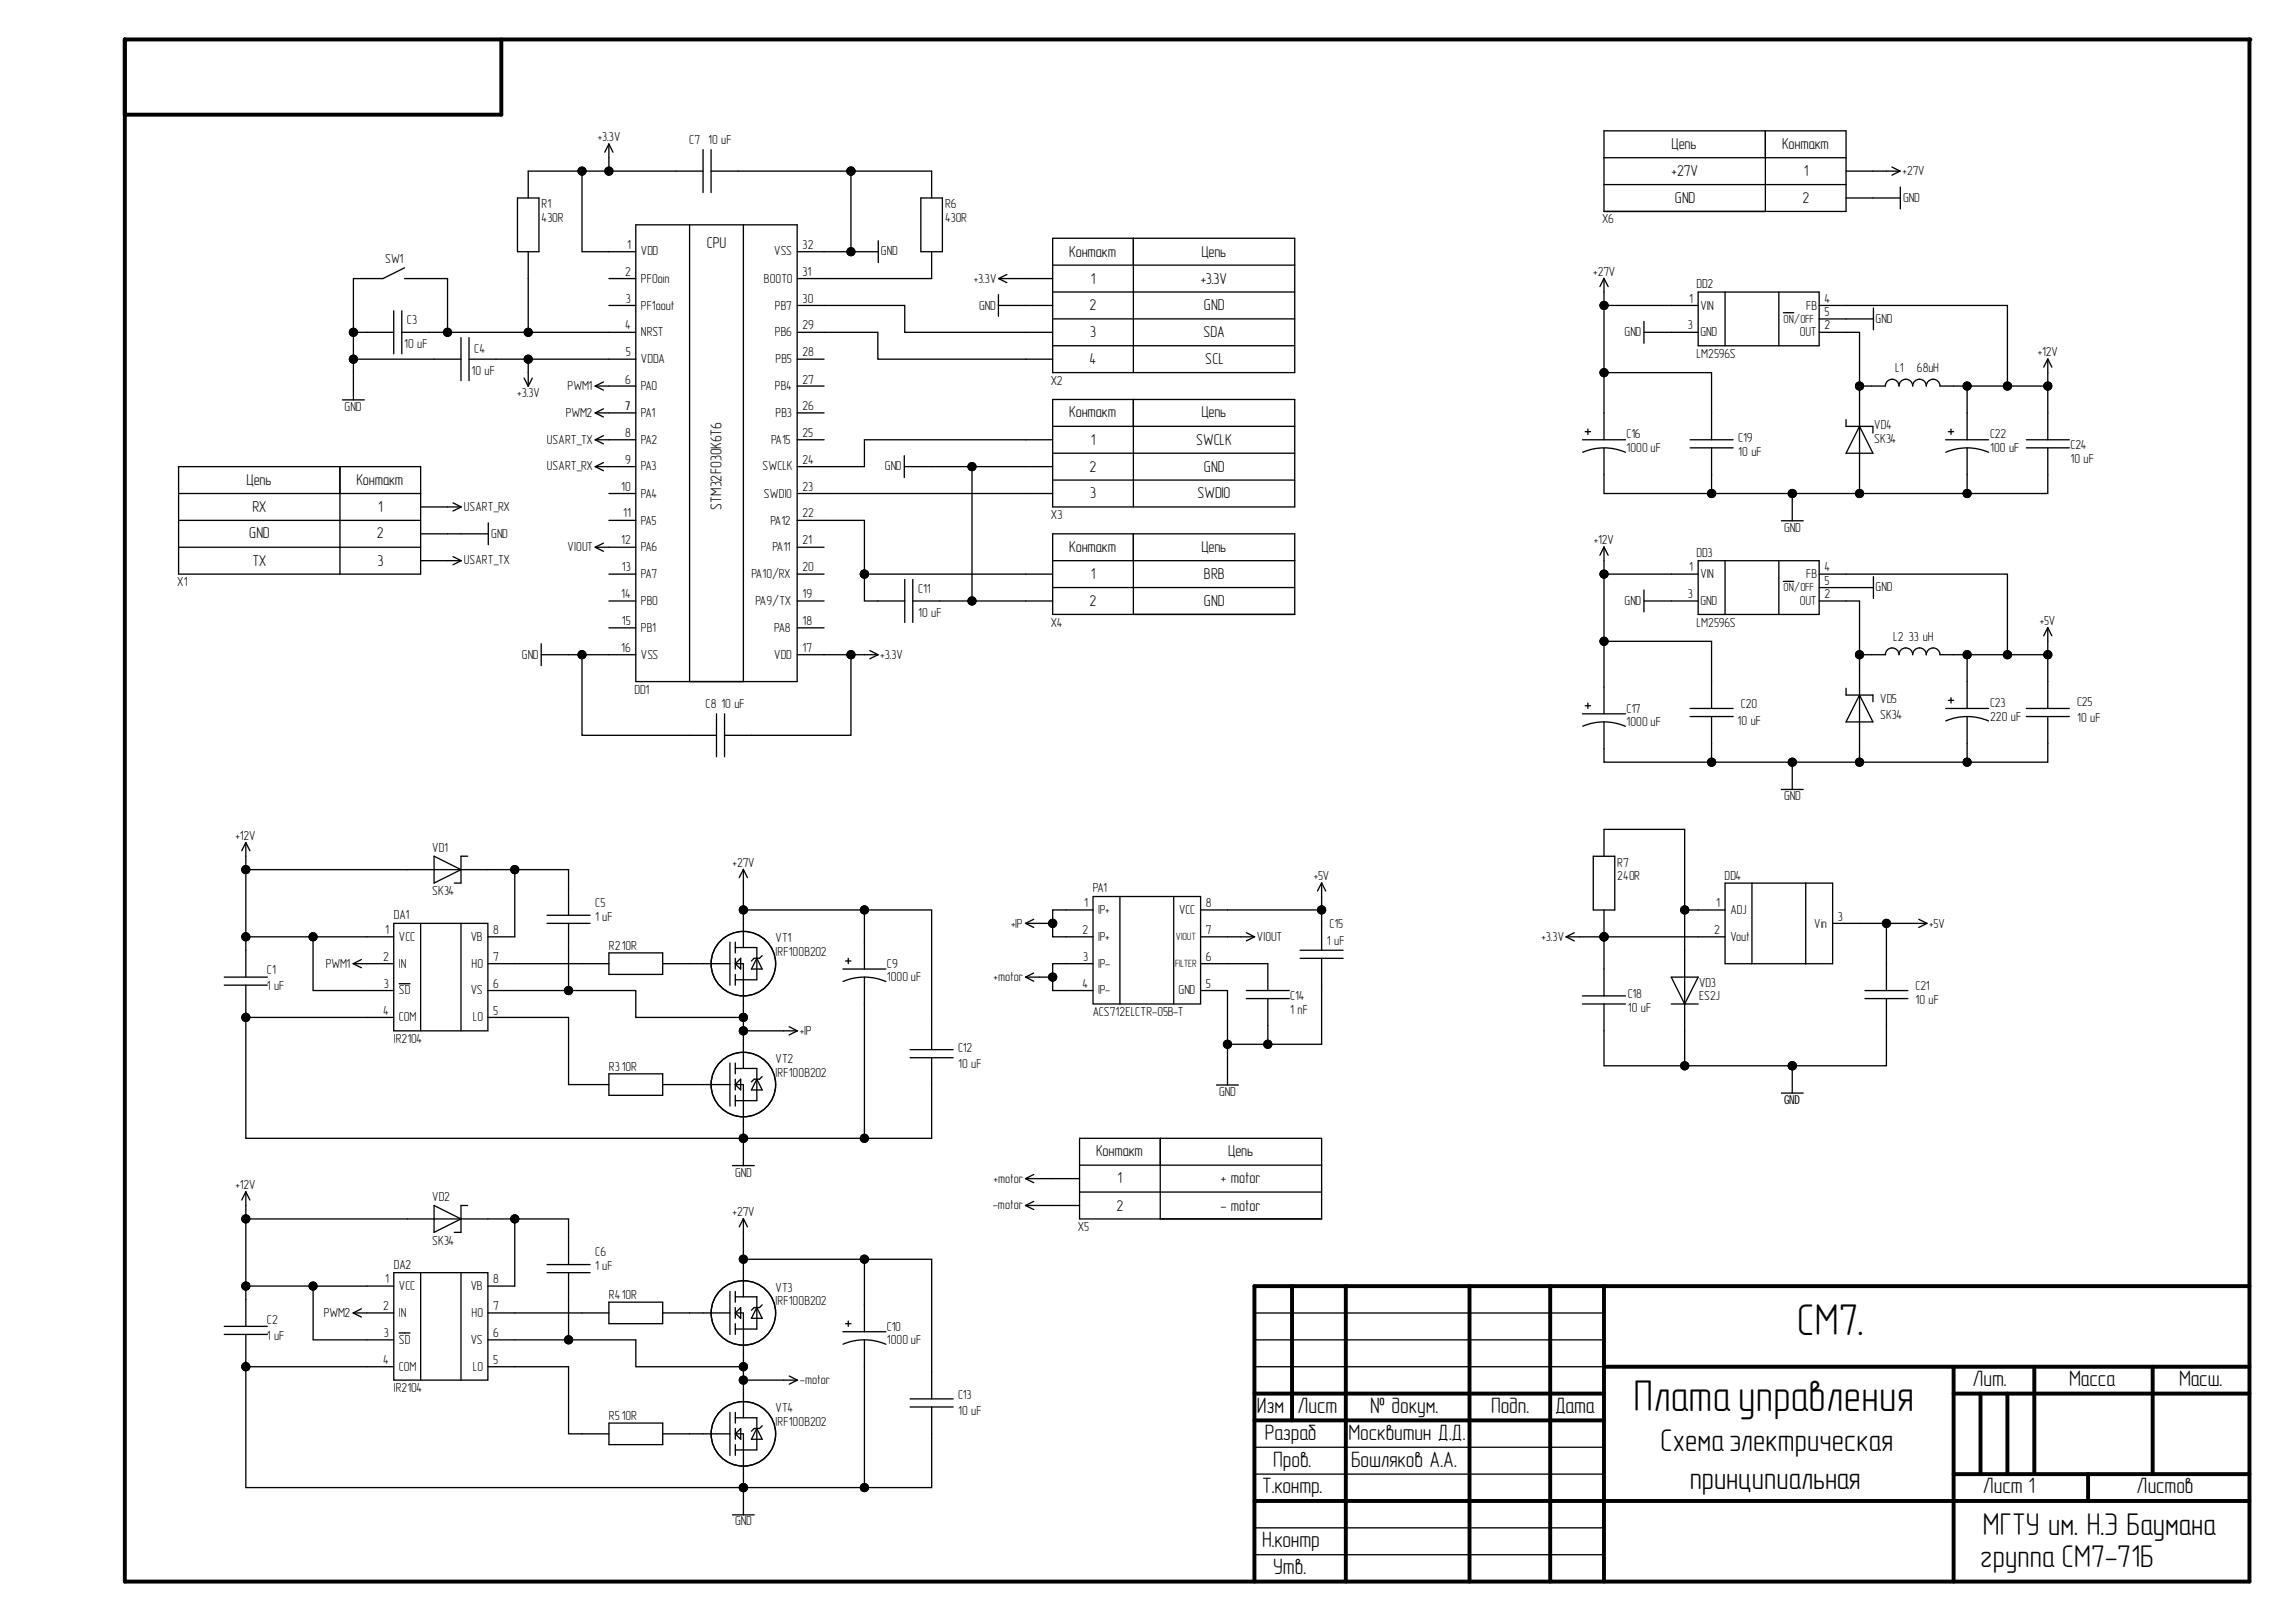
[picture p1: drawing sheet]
<svg xmlns="http://www.w3.org/2000/svg" width="297mm" height="210mm" viewBox="0 0 297 210" stroke-linecap="round" stroke-linejoin="round" font-family="sans-serif">
<defs><g id="words">
<g font-size="5.7">
<text x="232.5" y="172.8">СМ7.</text>
<text x="211.4" y="182.5">Плата управления</text>
</g>
<g font-size="4.1">
<text x="214.8" y="187.8">Схемаэлектрическая</text>
<text x="218.6" y="192.7">принципиальная</text>
<text x="256.2" y="202.7">группа СМ7-71Б</text>
<text x="256.5" y="198.6">МГТУ им. Н.Э Баумана</text>
</g>
<g font-size="2.9">
<text x="255.2" y="179.4">Лит.</text>
<text x="267.7" y="179.4">Масса</text>
<text x="281.9" y="179.4">Масш.</text>
<text x="162.6" y="182.9">Изм</text>
<text x="167.9" y="182.9">Лист</text>
<text x="177.3" y="182.9">№ докум.</text>
<text x="192.9" y="182.9">Подп.</text>
<text x="201.2" y="182.9">Дата</text>
<text x="163.6" y="186.3">Разраб</text>
<text x="164.7" y="189.8">Пров.</text>
<text x="174.5" y="186.3">Москвитин Д.Д.</text>
<text x="174.8" y="189.8">Бошляков А.А.</text>
<text x="163.3" y="193.3">Т.контр.</text>
<text x="256.5" y="193.3">Лист 1</text>
<text x="276.4" y="193.3">Листов</text>
<text x="163.3" y="200.2">Н.контр</text>
<text x="164.7" y="203.7">Утв.</text>
</g>
<g font-size="2">
<text x="216.3" y="19.3">Цепь</text>
<text x="216.3" y="22.7">+27V</text>
<text x="230.6" y="19.3">Контакт</text>
<text x="233.3" y="22.7">1</text>
<text x="216.7" y="26.2">GND</text>
<text x="233.2" y="26.2">2</text>
<text x="91.5" y="32.1">CPU</text>
<text x="138.3" y="33.2">Контакт</text>
<text x="155.4" y="33.2">Цепь</text>
<text x="141" y="40.2">2</text>
<text x="141.1" y="36.7">1</text>
<text x="155.3" y="36.7">+3.3V</text>
<text x="155.8" y="40.2">GND</text>
<text x="141" y="47.1">4</text>
<text x="141" y="43.6">3</text>
<text x="155.7" y="43.6">SDA</text>
<text x="155.9" y="47.1">SCL</text>
<text x="138.3" y="54">Контакт</text>
<text x="141.1" y="57.6">1</text>
<text x="154.7" y="57.6">SWCLK</text>
<text x="155.4" y="54">Цепь</text>
<text x="31.9" y="62.7">Цепь</text>
<text x="46.1" y="62.7">Контакт</text>
<text x="141" y="61">2</text>
<text x="141" y="64.5">3</text>
<text x="154.9" y="64.5">SWDIO</text>
<text x="155.8" y="61">GND</text>
<text x="32.2" y="69.7">GND</text>
<text x="32.7" y="66.2">RX</text>
<text x="48.7" y="69.7">2</text>
<text x="48.9" y="66.2">1</text>
<text x="93.3" y="66" transform="rotate(-90 93.3 66)">STM32F030K6T6</text>
<text x="138.3" y="71.4">Контакт</text>
<text x="155.4" y="71.4">Цепь</text>
<text x="32.7" y="73.2">TX</text>
<text x="48.8" y="73.2">3</text>
<text x="141.1" y="74.9">1</text>
<text x="155.8" y="74.9">BRB</text>
<text x="141" y="78.4">2</text>
<text x="155.8" y="78.4">GND</text>
<text x="141.8" y="149.6">Контакт</text>
<text x="158.9" y="149.6">Цепь</text>
<text x="144.6" y="153.1">1</text>
<text x="158" y="153.1">+ motor</text>
<text x="144.4" y="156.7">2</text>
<text x="157.9" y="156.7">- motor</text>
</g>
<g font-size="1.7">
<text x="77.3" y="18.3">+3.3V</text>
<text x="89.2" y="18.7">C7</text>
<text x="91.6" y="18.7">10 uF</text>
<text x="246.1" y="22.7">+27V</text>
<text x="70.1" y="28.7">430R</text>
<text x="70.1" y="27">R1</text>
<text x="122.3" y="28.7">430R</text>
<text x="122.3" y="27">R6</text>
<text x="207.3" y="28.9">X6</text>
<text x="246.2" y="26.1">GND</text>
<text x="49.8" y="34">SW1</text>
<text x="80.9" y="35.7">2</text>
<text x="81.1" y="32.2">1</text>
<text x="82.9" y="33.1">VDD</text>
<text x="100.2" y="33.1">VSS</text>
<text x="103.8" y="35.7">31</text>
<text x="103.8" y="32.2">32</text>
<text x="114" y="33.1">GND</text>
<text x="206.1" y="35.7">+27V</text>
<text x="52.6" y="41.9">C3</text>
<text x="81" y="39.1">3</text>
<text x="82.9" y="36.6">PF0oin</text>
<text x="82.9" y="40.1">PF1oout</text>
<text x="98.8" y="36.6">BOOT0</text>
<text x="100.3" y="40.1">PB7</text>
<text x="103.8" y="39.1">30</text>
<text x="126" y="36.6">+3.3V</text>
<text x="126.7" y="40.1">GND</text>
<text x="218.5" y="39.1">1</text>
<text x="219.5" y="37.3">DD2</text>
<text x="220" y="40.1">VIN</text>
<text x="233.7" y="40.1">FB</text>
<text x="236.1" y="39.1">4</text>
<text x="236.1" y="40.9">5</text>
<text x="242.7" y="41.8">GND</text>
<text x="52.3" y="45.1">10 uF</text>
<text x="61.3" y="45.7">C4</text>
<text x="80.9" y="42.6">4</text>
<text x="81" y="46.1">5</text>
<text x="82.9" y="43.5">NRST</text>
<text x="82.9" y="47">VDDA</text>
<text x="100.3" y="43.5">PB6</text>
<text x="100.3" y="47">PB5</text>
<text x="103.8" y="46.1">28</text>
<text x="103.8" y="42.6">29</text>
<text x="210.2" y="43.5">GND</text>
<text x="218.4" y="42.6">3</text>
<text x="219.5" y="46.3">LM2596S</text>
<text x="220" y="43.5">GND</text>
<text x="232.8" y="43.5">OUT</text>
<text x="236.1" y="42.6">2</text>
<text x="263.6" y="46.1">+12V</text>
<text x="44.6" y="53.2">GND</text>
<text x="61" y="48.5">10 uF</text>
<text x="66.9" y="51.4">+3.3V</text>
<text x="73.2" y="53.9">PWM2</text>
<text x="73.4" y="50.5">PWM1</text>
<text x="80.9" y="49.6">6</text>
<text x="82.9" y="50.5">PA0</text>
<text x="82.9" y="53.9">PA1</text>
<text x="100.3" y="50.5">PB4</text>
<text x="100.3" y="53.9">PB3</text>
<text x="103.8" y="53.1">26</text>
<text x="103.8" y="49.6">27</text>
<text x="136" y="49.8">X2</text>
<text x="245.2" y="48.2">L1</text>
<text x="248" y="48.2">68uH</text>
<text x="70.7" y="57.4">USART_TX</text>
<text x="80.9" y="56.6">8</text>
<text x="82.9" y="57.4">PA2</text>
<text x="99.8" y="57.4">PA15</text>
<text x="103.8" y="56.6">25</text>
<text x="210.4" y="56.7">C16</text>
<text x="210.4" y="58.5">1000 uF</text>
<text x="224.9" y="57.2">C19</text>
<text x="224.9" y="59">10 uF</text>
<text x="242.5" y="55.5">VD4</text>
<text x="242.5" y="57.3">SK34</text>
<text x="257.5" y="56.7">C22</text>
<text x="257.5" y="58.5">100 uF</text>
<text x="267.9" y="58.2">C24</text>
<text x="267.9" y="59.9">10 uF</text>
<text x="70.7" y="60.9">USART_RX</text>
<text x="80.4" y="63.5">10</text>
<text x="80.9" y="60">9</text>
<text x="82.9" y="60.9">PA3</text>
<text x="82.9" y="64.4">PA4</text>
<text x="98.7" y="60.9">SWCLK</text>
<text x="98.8" y="64.4">SWDIO</text>
<text x="103.8" y="63.5">23</text>
<text x="103.8" y="60">24</text>
<text x="114.5" y="60.9">GND</text>
<text x="60" y="66.1">USART_RX</text>
<text x="63.5" y="69.6">GND</text>
<text x="73.4" y="71.4">VIOUT</text>
<text x="80.4" y="70.4">12</text>
<text x="80.6" y="67">11</text>
<text x="82.9" y="67.9">PA5</text>
<text x="82.9" y="71.4">PA6</text>
<text x="99.7" y="67.9">PA12</text>
<text x="99.9" y="71.4">PA11</text>
<text x="103.8" y="70.4">21</text>
<text x="103.8" y="67">22</text>
<text x="136" y="67.2">X3</text>
<text x="206.2" y="70.4">+12V</text>
<text x="230.8" y="68.8">GND</text>
<text x="22.9" y="75.8">X1</text>
<text x="60" y="73">USART_TX</text>
<text x="80.4" y="77.4">14</text>
<text x="80.5" y="73.9">13</text>
<text x="82.9" y="74.8">PA7</text>
<text x="97.2" y="74.8">PA10/RX</text>
<text x="103.8" y="77.4">19</text>
<text x="103.8" y="73.9">20</text>
<text x="118.8" y="76.7">C11</text>
<text x="218.4" y="77.4">3</text>
<text x="218.5" y="73.9">1</text>
<text x="219.5" y="72">DD3</text>
<text x="220" y="74.8">VIN</text>
<text x="233.7" y="74.8">FB</text>
<text x="236.1" y="73.9">4</text>
<text x="236.1" y="75.7">5</text>
<text x="236.1" y="77.4">2</text>
<text x="242.7" y="76.5">GND</text>
<text x="80.5" y="80.9">15</text>
<text x="82.9" y="78.3">PB0</text>
<text x="82.9" y="81.8">PB1</text>
<text x="97.7" y="78.3">PA9/TX</text>
<text x="100.2" y="81.8">PA8</text>
<text x="103.8" y="80.9">18</text>
<text x="118.8" y="79.8">10 uF</text>
<text x="136" y="81.1">X4</text>
<text x="210.2" y="78.3">GND</text>
<text x="219.5" y="81.1">LM2596S</text>
<text x="220" y="78.3">GND</text>
<text x="232.8" y="78.3">OUT</text>
<text x="244.9" y="82.9">L2</text>
<text x="247" y="82.9">33 uH</text>
<text x="263.9" y="80.8">+5V</text>
<text x="67.5" y="85.2">GND</text>
<text x="80.4" y="84.4">16</text>
<text x="82.1" y="89.8">DD1</text>
<text x="82.9" y="85.2">VSS</text>
<text x="100.2" y="85.2">VDD</text>
<text x="103.8" y="84.4">17</text>
<text x="113.9" y="85.2">+3.3V</text>
<text x="91.3" y="91.6">C8</text>
<text x="93.3" y="91.6">10 uF</text>
<text x="210.4" y="92.2">C17</text>
<text x="210.4" y="94">1000 uF</text>
<text x="224.8" y="93.8">10 uF</text>
<text x="225.2" y="91.6">C20</text>
<text x="243.2" y="91">VD5</text>
<text x="243.2" y="93.1">SK34</text>
<text x="257.5" y="91.5">C23</text>
<text x="257.5" y="93.3">220 uF</text>
<text x="268.7" y="91.3">C25</text>
<text x="268.7" y="93.4">10 uF</text>
<text x="230.8" y="103.6">GND</text>
<text x="30.5" y="108.6">+12V</text>
<text x="55.9" y="110.2">VD1</text>
<text x="94.8" y="112.2">+27V</text>
<text x="170" y="113.9">+5V</text>
<text x="209.2" y="113.9">240R</text>
<text x="209.2" y="112.2">R7</text>
<text x="223.1" y="113.9">DD4</text>
<text x="50.9" y="119">DA1</text>
<text x="55.9" y="115.8">SK34</text>
<text x="77" y="117.4">C5</text>
<text x="77" y="119.1">1 uF</text>
<text x="140.3" y="117.4">1</text>
<text x="141.4" y="115.5">PA1</text>
<text x="142.1" y="118.3">IP+</text>
<text x="152.5" y="118.3">VCC</text>
<text x="156" y="117.4">8</text>
<text x="222" y="117.4">1</text>
<text x="223.9" y="118.3">ADJ</text>
<text x="237.7" y="119.1">3</text>
<text x="42.1" y="125.2">PWM1</text>
<text x="49.6" y="124.4">2</text>
<text x="49.8" y="120.9">1</text>
<text x="51.6" y="121.7">VCC</text>
<text x="51.6" y="125.2">IN</text>
<text x="60.9" y="121.7">VB</text>
<text x="61" y="125.2">HO</text>
<text x="63.8" y="124.4">7</text>
<text x="63.8" y="120.9">8</text>
<text x="78.8" y="122.9">R210R</text>
<text x="100.3" y="121.9">VT1</text>
<text x="100.3" y="123.7">IRF100B202</text>
<text x="114.7" y="125.2">C9</text>
<text x="130.8" y="120.1">+IP</text>
<text x="140" y="120.9">2</text>
<text x="140.1" y="124.4">3</text>
<text x="142.1" y="121.7">IP+</text>
<text x="142.1" y="125.2">IP-</text>
<text x="156" y="124.4">6</text>
<text x="156" y="120.9">7</text>
<text x="162.6" y="121.7">VIOUT</text>
<text x="171.7" y="122.3">1 uF</text>
<text x="172" y="120.1">C15</text>
<text x="199.4" y="121.7">+3.3V</text>
<text x="221.8" y="120.9">2</text>
<text x="223.9" y="121.7">Vout</text>
<text x="234.7" y="120.1">Vin</text>
<text x="249.6" y="120.1">+5V</text>
<text x="34.5" y="126.1">C1</text>
<text x="34.5" y="128.2">1 uF</text>
<text x="49.6" y="131.3">4</text>
<text x="49.7" y="127.8">3</text>
<text x="51.6" y="128.7">SD</text>
<text x="60.9" y="128.7">VS</text>
<text x="63.8" y="131.3">5</text>
<text x="63.8" y="127.8">6</text>
<text x="114.7" y="127">1000 uF</text>
<text x="128.5" y="127">+motor</text>
<text x="140" y="127.8">4</text>
<text x="141.4" y="131.5">ACS712ELCTR-05B-T</text>
<text x="142.1" y="128.7">IP-</text>
<text x="152.5" y="128.7">GND</text>
<text x="156" y="127.8">5</text>
<text x="166.9" y="129.4">C14</text>
<text x="166.9" y="131.2">1 nF</text>
<text x="210.6" y="129.2">C18</text>
<text x="210.6" y="131">10 uF</text>
<text x="219.8" y="127.7">VD3</text>
<text x="219.8" y="129.4">ES2J</text>
<text x="247.8" y="128.2">C21</text>
<text x="247.8" y="129.9">10 uF</text>
<text x="50.9" y="135">IR2104</text>
<text x="51.6" y="132.1">COM</text>
<text x="61.2" y="132.1">LO</text>
<text x="100.3" y="137.6">VT2</text>
<text x="103.5" y="133.9">+IP</text>
<text x="124" y="136.2">C12</text>
<text x="78.8" y="138.6">R310R</text>
<text x="100.3" y="139.3">IRF100B202</text>
<text x="124" y="138.2">10 uF</text>
<text x="157.7" y="141.8">GND</text>
<text x="30.5" y="153.9">+12V</text>
<text x="55.9" y="155.5">VD2</text>
<text x="95.1" y="152.3">GND</text>
<text x="128.5" y="153">+motor</text>
<text x="55.9" y="161.1">SK34</text>
<text x="94.8" y="157.3">+27V</text>
<text x="128.4" y="156.5">-motor</text>
<text x="139.4" y="159.3">X5</text>
<text x="49.8" y="166">1</text>
<text x="50.9" y="164.2">DA2</text>
<text x="51.6" y="167">VCC</text>
<text x="60.9" y="167">VB</text>
<text x="63.8" y="166">8</text>
<text x="77" y="162.6">C6</text>
<text x="77" y="164.4">1 uF</text>
<text x="100.3" y="167.1">VT3</text>
<text x="34.5" y="171.3">C2</text>
<text x="34.5" y="173.4">1 uF</text>
<text x="41.9" y="170.4">PWM2</text>
<text x="49.6" y="169.5">2</text>
<text x="49.7" y="173.1">3</text>
<text x="51.6" y="170.4">IN</text>
<text x="51.6" y="173.9">SD</text>
<text x="60.9" y="173.9">VS</text>
<text x="61" y="170.4">HO</text>
<text x="63.8" y="173.1">6</text>
<text x="63.8" y="169.5">7</text>
<text x="78.8" y="168.2">R410R</text>
<text x="100.3" y="168.9">IRF100B202</text>
<text x="114.7" y="172.2">C10</text>
<text x="114.7" y="173.9">1000 uF</text>
<text x="49.6" y="176.5">4</text>
<text x="51.6" y="177.4">COM</text>
<text x="61.2" y="177.4">LO</text>
<text x="63.8" y="176.5">5</text>
<text x="103.5" y="179.2">-motor</text>
<text x="50.9" y="180.2">IR2104</text>
<text x="78.8" y="183.8">R510R</text>
<text x="100.3" y="182.8">VT4</text>
<text x="100.3" y="184.6">IRF100B202</text>
<text x="124" y="181">C13</text>
<text x="124" y="183.1">10 uF</text>
<text x="95.1" y="197.4">GND</text>
</g>
<g font-size="1.6">
<text x="80.9" y="53.1">7</text>
<text x="230.8" y="142.9">GND</text>
</g>
<g font-size="1.5">
<text x="230.7" y="41.8">ON/OFF</text>
<text x="230.7" y="76.5">ON/OFF</text>
</g>
<g font-size="1.4">
<text x="152" y="125.1">FILTER</text>
<text x="152.1" y="121.7">VIOUT</text>
</g>
</g></defs>
<g fill="#000">
<circle cx="291" cy="5.1" r=".25"/>
<circle cx="75.3" cy="22.1" r=".53"/>
<circle cx="78.8" cy="22.1" r=".53"/>
<circle cx="110.1" cy="22.1" r=".53"/>
<circle cx="110.1" cy="32.6" r=".53"/>
<circle cx="207.5" cy="39.5" r=".53"/>
<circle cx="45.7" cy="43" r=".53"/>
<circle cx="45.7" cy="46.5" r=".53"/>
<circle cx="57.9" cy="43" r=".53"/>
<circle cx="68.3" cy="46.5" r=".53"/>
<circle cx="68.3" cy="43" r=".53"/>
<circle cx="207.5" cy="48.2" r=".53"/>
<circle cx="240.6" cy="50" r=".53"/>
<circle cx="254.5" cy="50" r=".53"/>
<circle cx="259.7" cy="50" r=".53"/>
<circle cx="264.9" cy="50" r=".53"/>
<circle cx="111.8" cy="74.3" r=".53"/>
<circle cx="125.7" cy="60.4" r=".53"/>
<circle cx="125.7" cy="77.8" r=".53"/>
<circle cx="207.5" cy="74.3" r=".53"/>
<circle cx="221.4" cy="63.9" r=".53"/>
<circle cx="231.9" cy="63.9" r=".53"/>
<circle cx="240.6" cy="63.9" r=".53"/>
<circle cx="254.5" cy="63.9" r=".53"/>
<circle cx="75.3" cy="84.7" r=".53"/>
<circle cx="110.1" cy="84.7" r=".53"/>
<circle cx="207.5" cy="83" r=".53"/>
<circle cx="221.4" cy="98.6" r=".53"/>
<circle cx="231.9" cy="98.6" r=".53"/>
<circle cx="240.6" cy="98.6" r=".53"/>
<circle cx="240.6" cy="84.7" r=".53"/>
<circle cx="254.5" cy="98.6" r=".53"/>
<circle cx="254.5" cy="84.7" r=".53"/>
<circle cx="259.7" cy="84.7" r=".53"/>
<circle cx="264.9" cy="84.7" r=".53"/>
<circle cx="31.8" cy="112.5" r=".53"/>
<circle cx="66.6" cy="112.5" r=".53"/>
<circle cx="96.2" cy="117.8" r=".53"/>
<circle cx="111.8" cy="117.8" r=".53"/>
<circle cx="136.2" cy="119.5" r=".53"/>
<circle cx="171" cy="117.8" r=".53"/>
<circle cx="218" cy="117.8" r=".53"/>
<circle cx="244.1" cy="119.5" r=".53"/>
<circle cx="31.8" cy="121.2" r=".53"/>
<circle cx="31.8" cy="131.7" r=".53"/>
<circle cx="40.5" cy="121.2" r=".53"/>
<circle cx="73.6" cy="128.2" r=".53"/>
<circle cx="96.2" cy="133.4" r=".53"/>
<circle cx="96.2" cy="131.7" r=".53"/>
<circle cx="136.2" cy="126.4" r=".53"/>
<circle cx="158.8" cy="135.1" r=".53"/>
<circle cx="164" cy="135.1" r=".53"/>
<circle cx="207.5" cy="121.2" r=".53"/>
<circle cx="218" cy="137.9" r=".53"/>
<circle cx="231.9" cy="137.9" r=".53"/>
<circle cx="31.8" cy="157.7" r=".53"/>
<circle cx="66.6" cy="157.7" r=".53"/>
<circle cx="96.2" cy="147.3" r=".53"/>
<circle cx="111.8" cy="147.3" r=".53"/>
<circle cx="31.8" cy="166.4" r=".53"/>
<circle cx="31.8" cy="176.9" r=".53"/>
<circle cx="40.5" cy="166.4" r=".53"/>
<circle cx="73.6" cy="173.4" r=".53"/>
<circle cx="96.2" cy="163" r=".53"/>
<circle cx="96.2" cy="178.6" r=".53"/>
<circle cx="96.2" cy="176.9" r=".53"/>
<circle cx="111.8" cy="163" r=".53"/>
<circle cx="96.2" cy="192.5" r=".53"/>
<circle cx="111.8" cy="192.5" r=".53"/>
</g>
<g fill="none" stroke="#000" stroke-width=".51">
<path d="M16.1 5.1h274.9v199.6h-274.9zM64.9 5.1v9.7h-48.8M167.2 166.4v17.4M174.1 166.4v38.3M190.1 166.4v38.3M200.6 166.4v38.3M207.5 166.4v38.3M207.5 176.9h83.5M252.7 176.9v27.8M263.2 176.9v13.9M278.5 176.9v13.9M291 166.4h-128.7v38.3"/>
<path d="M162.3 194.2h128.7M162.3 180.3h45.2M162.3 183.8h45.2M252.7 190.8h38.3M252.7 180.3h38.3M256.2 180.3v10.5M259.7 180.3v10.5M270.1 190.8v3.4"/>
</g>
<g fill="none" stroke="#000" stroke-width=".17">
<path d="M78.8 18.6v3.5M78.8 18.6l-.6 1.1M78.8 18.6l.5 1.1M91 19.4v5.5M92 19.4v5.5M207.5 16.9h31.3v10.5h-31.3zM228.4 16.9v10.5M52.3 34.7l-2.8 1.4h-3.8v15.6M52.3 36.1h5.6v6.9M66.9 25.6h2.8v7h-2.8zM68.3 32.6v10.4M75.3 22.1v10.5h7"/>
<path d="M78.8 36.1h3.5M78.8 39.5h3.5M82.3 29.1h20.8v59.1h-20.8zM89.2 29.1v59.1M91 22.1h-22.7v3.5M92 22.1h28.5v3.5M96.2 29.1v59.1M103.1 39.5h13.9v3.5h19.2M110.1 22.1v10.5h-7M110.1 32.6h3.5M113.6 31.2v2.8M119.1 25.6h2.8v7h-2.8z"/>
<path d="M120.5 32.6v3.5h-17.4M129.2 39.5h7M129.2 38.1v2.8M129.2 36.1h7M129.2 36.1l1.1 .5M130.3 35.5l-1.1 .6M136.2 30.8h31.3v17.4h-31.3zM136.2 34.3h31.3M136.2 37.8h31.3M146.6 30.8v17.4M207.5 36v3.5M207.5 20.4h31.3"/>
<path d="M207.5 23.9h31.3M207.5 36l-.5 1.1M207.5 36l.6 1.1M219.7 39.5h-12.2v8.7h13.9v8.7M219.7 37.8h15.6v6.9h-15.6zM223.2 37.8v6.9M230.1 37.8v6.9M235.3 39.5h24.4v10.5M238.8 22.1h7M238.8 25.6h7M242.4 39.9v2.8M244.8 21.6l1 .5"/>
<path d="M245.8 22.1l-1 .6M245.8 24.2v2.8M44.3 51.7h2.8M45.7 43h5.2M45.7 46.5h13.9M50.9 40.2v5.6M52 43h30.3M52 40.2v5.6M59.6 43.7v5.6M60.7 46.5h21.6M60.7 43.7v5.6M67.8 48.9l.5 1.1"/>
<path d="M68.3 46.5v3.5M68.9 48.9l-.6 1.1M77 50h5.3M77 53.4h5.3M77 56.9h5.3M77 56.9l1.1 .5M77 50l1.1 .5M77 53.4l1.1 .6M78.1 56.4l-1.1 .5M78.1 59.9l-1.1 .5M78.1 49.4l-1.1 .6M78.1 52.9l-1.1 .5"/>
<path d="M103.1 43h10.5v3.5h22.6M103.1 46.5h3.5M103.1 50h3.5M103.1 53.4h3.5M103.1 56.9h3.5M117 59v2.8M136.2 56.9h-24.4v3.5h-8.7M136.2 51.7h31.3v13.9h-31.3zM136.2 55.2h31.3M136.2 58.6h31.3M136.2 41.3h31.3M136.2 44.7h31.3"/>
<path d="M146.6 51.7v13.9M204.7 56.9h5.6M204.8 58.5a7 7 0 0 1 5.5 0M205.1 55.9h.7M205.4 55.5v.7M207.5 58v5.9h57.4v-5.9M207.5 48.2v8.7M212.7 43h7M212.7 41.6v2.8M218.6 56.9h5.6M218.6 58h5.6M221.4 58v5.9"/>
<path d="M230.7 40.5h1.4M235.3 43h5.3v7h3.3a.88 .88 0 0 1 .9-.9 .88 .88 0 0 1 .9 .9 .88 .88 0 0 1 .9-.9 .88 .88 0 0 1 .8 .9 .88 .88 0 0 1 .9-.9 .88 .88 0 0 1 .9 .9 .88 .88 0 0 1 .9-.9 .88 .88 0 0 1 .9 .9h13.9v-3.5M235.3 41.3h7.1M238.8 54.3v.9h3.5v.8M240.6 55.2l1.7 3.5h-3.5zM240.6 50v13.9M251.7 56.9h5.6M251.7 58.5a7 7 0 0 1 5.6 0M252.1 55.9h.6M252.4 55.5v.7M254.5 50v6.9M254.5 58v5.9"/>
<path d="M262.1 56.9h5.6M262.1 58h5.6M264.9 50v6.9M264.9 46.5l-.5 1M264.9 46.5l.6 1M23.1 60.4h31.3v13.9h-31.3zM23.1 63.9h31.3M23.1 67.3h31.3M23.1 70.8h31.3M44 60.4v13.9M54.4 65.6h5.3M54.4 69.1h8.8"/>
<path d="M54.4 72.6h5.3M58.6 72l1.1 .6M58.6 65.1l1.1 .5M59.7 72.6l-1.1 .5M59.7 65.6l-1.1 .5M63.2 67.7v2.8M77 60.4h5.3M77 70.8h5.3M77 60.4l1.1 .5M77 70.8l1.1 .5M78.1 70.3l-1.1 .5M78.8 63.9h3.5"/>
<path d="M78.8 67.3h3.5M78.8 74.3h3.5M78.8 77.8h3.5M103.1 67.3h8.7v7M103.1 63.9h33.1M103.1 70.8h3.5M103.1 74.3h3.5M103.1 77.8h3.5M111.8 74.3v3.5h5.2M111.8 74.3h24.4M117 60.4h19.2M117 75v5.6"/>
<path d="M118.1 77.8h18.1M118.1 75v5.6M125.7 60.4v17.4M136.2 69.1h31.3v10.4h-31.3zM136.2 62.1h31.3M136.2 72.6h31.3M136.2 76h31.3M146.6 69.1v10.4M207.5 70.8v3.5M207.5 70.8l-.5 1.1M207.5 70.8l.6 1.1M212.7 77.8h7"/>
<path d="M212.7 76.4v2.8M219.7 74.3h-12.2v8.7h13.9v8.7M219.7 72.6h15.6v6.9h-15.6zM223.2 72.6v6.9M230.1 72.6v6.9M230.5 67.4h2.8M230.7 75.2h1.4M231.9 63.9v3.5M235.3 77.8h5.3v6.9h3.3a.88 .88 0 0 1 .9-.9 .88 .88 0 0 1 .9 .9 .88 .88 0 0 1 .9-.9 .88 .88 0 0 1 .8 .9 .88 .88 0 0 1 .9-.9 .88 .88 0 0 1 .9 .9 .88 .88 0 0 1 .9-.9 .88 .88 0 0 1 .9 .9h13.9v-3.5M235.3 74.3h24.4v10.4M235.3 76h7.1M242.4 74.6v2.8"/>
<path d="M70 84.7h12.3M70 83.3v2.8M75.3 84.7v10.5h17.4M78.8 81.2h3.5M92.7 92.4v5.5M93.7 92.4v5.5M103.1 84.7h10.5M103.1 81.2h3.5M110.1 84.7v10.5h-16.4M112.5 84.2l1.1 .5M113.6 84.7l-1.1 .6M204.7 92.4h5.6"/>
<path d="M204.8 94a7 7 0 0 1 5.5 0M205.1 91.3h.7M205.4 91v.7M207.5 83v9.4M218.6 91.7h5.6M218.6 92.7h5.6M221.4 92.7v5.9M231.9 98.6v3.6M238.8 89.1v.8h3.5v.9M240.6 84.7v13.9M240.6 89.9l1.7 3.5h-3.5zM251.7 91.7h5.6"/>
<path d="M251.7 93.3a7 7 0 0 1 5.6 0M252.1 90.6h.6M252.4 90.3v.7M254.5 84.7v7M254.5 92.7v5.9M262.1 91.7h5.6M262.1 92.7h5.6M264.9 92.7v5.9h-57.4v-5.2M264.9 84.7v7M264.9 81.2l-.5 1.1M264.9 81.2l.6 1.1M31.8 109v12.2h8.7"/>
<path d="M31.8 112.5h41.8v5.9M31.8 109l-.5 1.1M31.8 109l.5 1.1M50.9 119.5h12.2v13.9h-12.2zM54.4 119.5v13.9M56.2 110.8l3.4 1.7-3.4 1.8zM59.6 119.5v13.9M60.5 110.8h-.9v3.5h-.8M66.6 112.5v8.7h-3.5M70.8 119.5h5.5M70.8 118.4h5.5M73.6 119.5v8.7h-10.5"/>
<path d="M96.2 117.8h24.3v18M96.2 112.5v10.1M96.2 112.5l-.6 1.1M96.2 112.5l.5 1.1M111.8 117.8v7.6M132.7 119.5h3.5M132.7 119.5l1 .5M133.7 119l-1 .5M141.4 116h13.9v13.9h-13.9zM141.4 117.8h-5.2v3.4h5.2M144.9 116v13.9M151.8 116v13.9"/>
<path d="M171 114.2v3.6h-15.7M171 117.8v5.2M171 114.2l-.6 1.1M171 114.2l.5 1.1M206.1 110.8h2.8v7h-2.8zM207.5 110.8v-3.5h10.4v10.5h5.3M207.5 117.8v11.1M217.9 117.8v20.1M223.2 114.3h13.9v10.4h-13.9zM226.7 114.3v10.4M230.5 102.2h2.8M233.6 114.3v10.4"/>
<path d="M237.1 119.5h12.2M244.1 119.5v8.7M248.2 119l1.1 .5M249.3 119.5l-1.1 .5M29 127.5h5.6M29 126.4h5.6M31.8 127.5v4.2h19.1M31.8 131.7v15.6h64.4v3.5M31.8 121.2v5.2M45.7 124.7h5.2M45.7 124.7l1.1 .5M46.8 124.2l-1.1 .5"/>
<path d="M50.9 121.2h-10.4v7h10.4M51.6 127.3h1.4M63.1 124.7h15.7M63.1 131.7h10.5v8.7h5.2M73.6 128.2h8.7v3.5h13.9M78.8 123.3h6.9v2.8h-6.9zM78.8 139h6.9v2.7h-6.9zM85.7 124.7h8.7M94.4 121.9v5.6M94.4 137.6v5.5M95.1 124.7h1.1v13.6M95.1 121.9v1.4"/>
<path d="M95.1 124v1.4M95.1 126.1v1.4M95.1 137.6v1.4M95.1 139.7v1.3M95.1 138.3h2.8v4.1h-2.8M95.1 122.6h2.8v4.2h-2.8M95.1 124.7l.7-.7v1.4zM96.2 133.4h7M97.9 139.7l.7 1.3h-1.4zM97.9 124l.7 1.4h-1.4zM98.6 139.3l-.3 .4h-.7l-.4 .3M98.6 123.7l-.3 .3h-.7l-.4 .4"/>
<path d="M102.1 132.9l1.1 .5M103.2 133.4l-1.1 .5M109 125.4h5.6M109.1 127a7 7 0 0 1 5.5 0M109.4 124.4h.7M109.7 124v.7M111.8 126.4v20.9M117.7 135.8h5.6M117.7 136.9h5.6M120.5 136.9v10.4h-24.3v-6.9h-1.1M132.7 126.4h3.5M132.7 126.4l1 .6"/>
<path d="M133.7 125.9l-1 .5M141.4 124.7h-5.2v3.5h5.2M155.3 124.7h8.7v3.5M155.3 121.2h7M158.8 135.1v5.3M161.2 129.2h5.6M161.2 128.2h5.6M161.2 120.7l1.1 .5M162.3 121.2l-1.1 .6M164 129.2v5.9M168.2 124h5.6M168.2 123h5.6"/>
<path d="M171 124v11.1h-12.2v-6.9h-3.5M202.6 121.2h20.6M202.6 121.2l1.1 .6M203.7 120.7l-1.1 .5M204.7 128.9h5.6M204.7 129.9h5.6M207.5 129.9v8h24.4M216.2 129.9h3.5M216.2 126.4h3.5l-1.8 3.5zM231.9 137.9v3.6M241.3 128.2h5.5M241.3 129.2h5.5"/>
<path d="M244.1 129.2v8.7h-12.2M31.8 154.2v12.2h8.7M31.8 157.7h41.8v5.9M31.8 154.2l-.5 1.1M31.8 154.2l.5 1.1M56.2 156l3.4 1.7-3.4 1.8zM60.5 156h-.9v3.5h-.8M66.6 157.7v8.7h-3.5M85.7 140.4h8.7M94.8 150.8h2.8M95.1 141.7v1.4M95.1 140.4l.7-.7v1.3z"/>
<path d="M96.2 157.7v10.1M96.2 157.7l-.6 1.1M96.2 157.7l.5 1.1M132.7 152.5h7M132.7 156h7M132.7 152.5l1 .6M132.7 156l1 .5M133.7 152l-1 .5M133.7 155.5l-1 .5M139.7 147.3h31.3v10.4h-31.3zM139.7 150.8h31.3M139.7 154.3h31.3"/>
<path d="M150.1 147.3v10.4M157.4 140.4h2.8M230.5 141.5h2.8M29 172.7h5.6M29 171.6h5.6M31.8 172.7v4.2h19.1M31.8 176.9v15.6h64.4v3.5M31.8 166.4v5.2M45.7 169.9l1.1 .5M45.7 169.9h5.2M46.8 169.4l-1.1 .5M47.5 166.4h3.4"/>
<path d="M47.5 166.4h-7v7h10.4M50.9 164.7h12.2v13.9h-12.2zM51.6 172.5h1.4M54.4 164.7v13.9M59.6 164.7v13.9M63.1 176.9h10.5v8.7h5.2M63.1 169.9h15.7M70.8 164.7h5.5M70.8 163.6h5.5M73.6 164.7v8.7h-10.5M73.6 173.4h8.7v3.5h13.9M78.8 168.5h6.9v2.8h-6.9z"/>
<path d="M85.7 169.9h8.7M94.4 167.1v5.6M95.1 169.9h1.1v13.6M95.1 167.1v1.4M95.1 169.2v1.4M95.1 171.3v1.4M95.1 167.8h2.8v4.2h-2.8M95.1 169.9l.7-.7v1.4zM96.2 163h24.3v18M96.2 178.6h7M97.9 169.2l.7 1.4h-1.4zM98.6 168.9l-.3 .3h-.7l-.4 .4"/>
<path d="M102.1 178.1l1.1 .5M103.2 178.6l-1.1 .5M109 172.3h5.6M109.1 174a7 7 0 0 1 5.5 0M109.4 171.3h.7M109.7 171v.6M111.8 163v9.3M111.8 173.4v19.1M162.3 169.9h45.2M162.3 173.4h45.2M162.3 176.9h45.2M78.8 184.2h6.9v2.8h-6.9z"/>
<path d="M85.7 185.6h8.7M94.4 182.8v5.5M94.8 196h2.8M95.1 182.8v1.4M95.1 184.9v1.4M95.1 187v1.3M95.1 183.5h2.8v4.1h-2.8M95.1 185.6l.7-.7v1.4zM97.9 184.9l.7 1.4h-1.4zM98.6 184.5l-.3 .4h-.7l-.4 .3M117.7 181h5.6M117.7 182.1h5.6"/>
<path d="M120.5 182.1v10.4h-24.3v-6.9h-1.1M162.3 187.3h45.2M162.3 190.8h45.2M162.3 197.7h45.2M162.3 201.2h45.2"/>
<circle cx="96.2" cy="124.7" r="4.2"/>
<circle cx="96.2" cy="140.4" r="4.2"/>
<circle cx="96.2" cy="169.9" r="4.2"/>
<circle cx="96.2" cy="185.6" r="4.2"/>
</g>
<g fill="none" stroke="#000" stroke-width=".13">
<circle cx="75.3" cy="22.1" r=".53"/>
<circle cx="78.8" cy="22.1" r=".53"/>
<circle cx="110.1" cy="22.1" r=".53"/>
<circle cx="110.1" cy="32.6" r=".53"/>
<circle cx="207.5" cy="39.5" r=".53"/>
<circle cx="45.7" cy="43" r=".53"/>
<circle cx="45.7" cy="46.5" r=".53"/>
<circle cx="57.9" cy="43" r=".53"/>
<circle cx="68.3" cy="46.5" r=".53"/>
<circle cx="68.3" cy="43" r=".53"/>
<circle cx="207.5" cy="48.2" r=".53"/>
<circle cx="240.6" cy="50" r=".53"/>
<circle cx="254.5" cy="50" r=".53"/>
<circle cx="259.7" cy="50" r=".53"/>
<circle cx="264.9" cy="50" r=".53"/>
<circle cx="111.8" cy="74.3" r=".53"/>
<circle cx="125.7" cy="60.4" r=".53"/>
<circle cx="125.7" cy="77.8" r=".53"/>
<circle cx="207.5" cy="74.3" r=".53"/>
<circle cx="221.4" cy="63.9" r=".53"/>
<circle cx="231.9" cy="63.9" r=".53"/>
<circle cx="240.6" cy="63.9" r=".53"/>
<circle cx="254.5" cy="63.9" r=".53"/>
<circle cx="75.3" cy="84.7" r=".53"/>
<circle cx="110.1" cy="84.7" r=".53"/>
<circle cx="207.5" cy="83" r=".53"/>
<circle cx="221.4" cy="98.6" r=".53"/>
<circle cx="231.9" cy="98.6" r=".53"/>
<circle cx="240.6" cy="98.6" r=".53"/>
<circle cx="240.6" cy="84.7" r=".53"/>
<circle cx="254.5" cy="98.6" r=".53"/>
<circle cx="254.5" cy="84.7" r=".53"/>
<circle cx="259.7" cy="84.7" r=".53"/>
<circle cx="264.9" cy="84.7" r=".53"/>
<circle cx="31.8" cy="112.5" r=".53"/>
<circle cx="66.6" cy="112.5" r=".53"/>
<circle cx="96.2" cy="117.8" r=".53"/>
<circle cx="111.8" cy="117.8" r=".53"/>
<circle cx="136.2" cy="119.5" r=".53"/>
<circle cx="171" cy="117.8" r=".53"/>
<circle cx="218" cy="117.8" r=".53"/>
<circle cx="244.1" cy="119.5" r=".53"/>
<circle cx="31.8" cy="121.2" r=".53"/>
<circle cx="31.8" cy="131.7" r=".53"/>
<circle cx="40.5" cy="121.2" r=".53"/>
<circle cx="73.6" cy="128.2" r=".53"/>
<circle cx="96.2" cy="133.4" r=".53"/>
<circle cx="96.2" cy="131.7" r=".53"/>
<circle cx="136.2" cy="126.4" r=".53"/>
<circle cx="158.8" cy="135.1" r=".53"/>
<circle cx="164" cy="135.1" r=".53"/>
<circle cx="207.5" cy="121.2" r=".53"/>
<circle cx="218" cy="137.9" r=".53"/>
<circle cx="231.9" cy="137.9" r=".53"/>
<circle cx="31.8" cy="157.7" r=".53"/>
<circle cx="66.6" cy="157.7" r=".53"/>
<circle cx="96.2" cy="147.3" r=".53"/>
<circle cx="111.8" cy="147.3" r=".53"/>
<circle cx="31.8" cy="166.4" r=".53"/>
<circle cx="31.8" cy="176.9" r=".53"/>
<circle cx="40.5" cy="166.4" r=".53"/>
<circle cx="73.6" cy="173.4" r=".53"/>
<circle cx="96.2" cy="163" r=".53"/>
<circle cx="96.2" cy="178.6" r=".53"/>
<circle cx="96.2" cy="176.9" r=".53"/>
<circle cx="111.8" cy="163" r=".53"/>
<circle cx="96.2" cy="192.5" r=".53"/>
<circle cx="111.8" cy="192.5" r=".53"/>
</g>
<use href="#words"/>
</svg>
